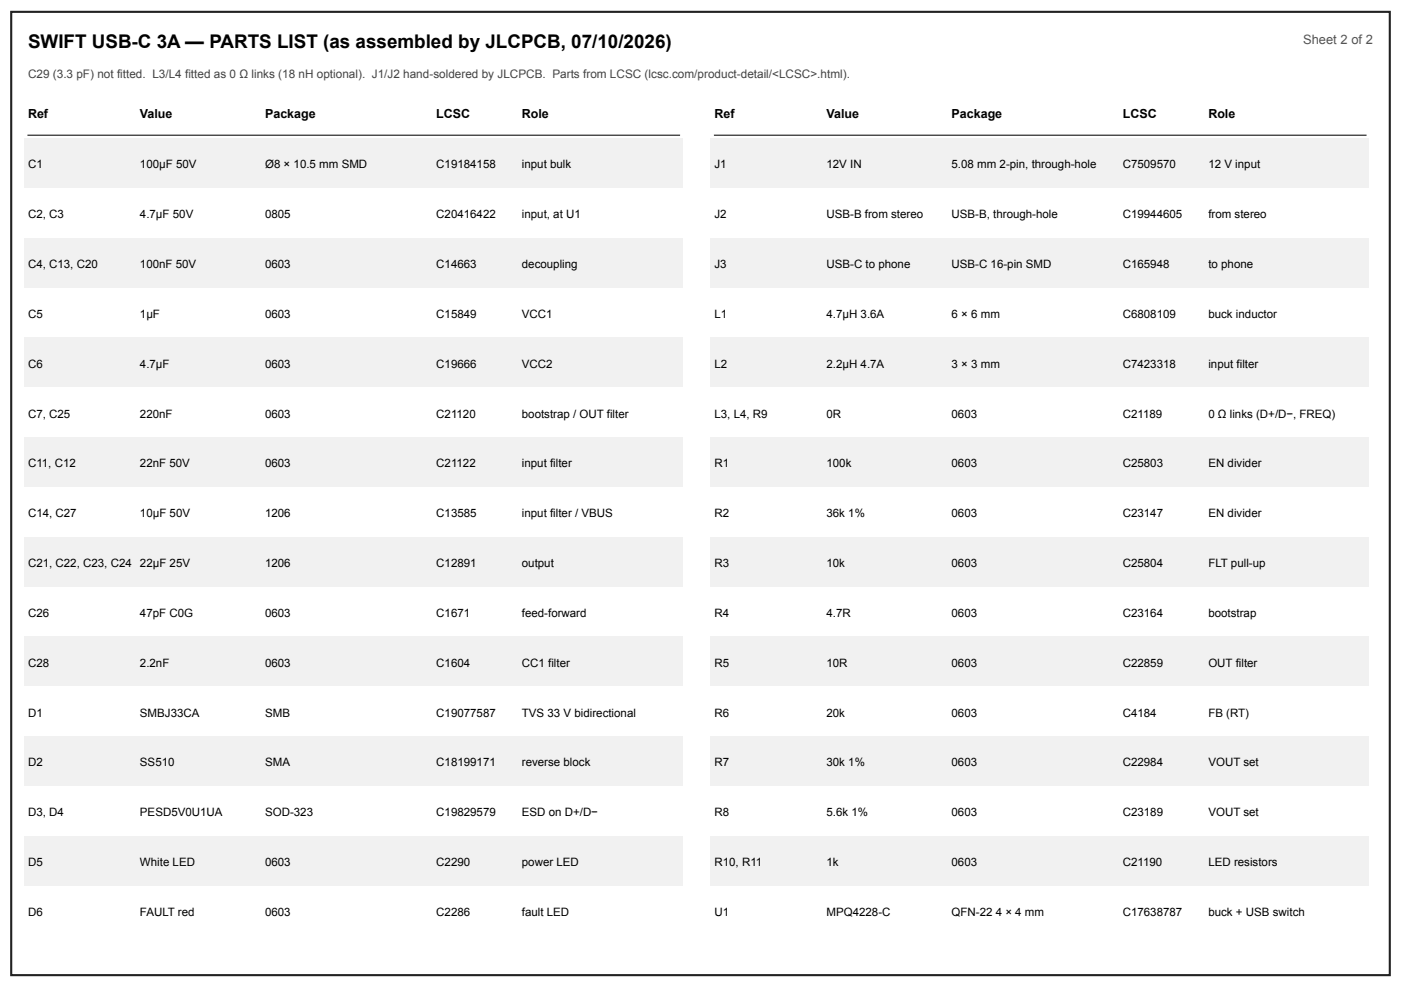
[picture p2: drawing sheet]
<svg xmlns="http://www.w3.org/2000/svg" width="210mm" height="148mm" viewBox="0 0 210 148" stroke-linecap="round" stroke-linejoin="round" font-family="sans-serif">
<defs><g id="words">
<text font-size="2.8" x="4.2" y="7.2">SWIFT USB-C 3A — PARTS LIST (as assembled by JLCPCB, 07/10/2026)</text>
<text font-size="1.9" fill="#555" x="195.3" y="6.6">Sheet 2 of 2</text>
<g font-size="1.9">
<text x="4.2" y="17.6">Ref</text>
<text x="21" y="17.6">Value</text>
<text x="39.7" y="17.6">Package</text>
<text x="65.4" y="17.6">LCSC</text>
<text x="78.2" y="17.6">Role</text>
<text x="107.1" y="17.6">Ref</text>
<text x="123.9" y="17.6">Value</text>
<text x="142.6" y="17.6">Package</text>
<text x="168.3" y="17.6">LCSC</text>
<text x="181.1" y="17.6">Role</text>
</g>
<text font-size="1.8" fill="#444" x="4.2" y="11.6">C29 (3.3 pF) not fitted. L3/L4 fitted as 0 Ω links (18 nH optional). J1/J2 hand-soldered by JLCPCB. Parts from LCSC (lcsc.com/product-detail/&lt;LCSC&gt;.html).</text>
<g font-size="1.7">
<text x="4.2" y="25.2">C1</text>
<text x="21" y="25.2">100µF 50V</text>
<text x="39.7" y="25.3">Ø8 × 10.5 mm SMD</text>
<text x="65.4" y="25.2">C19184158</text>
<text x="78.2" y="25.2">input bulk</text>
<text x="107.1" y="25.2">J1</text>
<text x="123.9" y="25.2">12V IN</text>
<text x="142.6" y="25.2">5.08 mm 2-pin, through-hole</text>
<text x="168.3" y="25.2">C7509570</text>
<text x="181.1" y="25.2">12 V input</text>
<text x="4.2" y="32.7">C2, C3</text>
<text x="21" y="32.7">4.7µF 50V</text>
<text x="39.7" y="32.7">0805</text>
<text x="65.4" y="32.7">C20416422</text>
<text x="78.2" y="32.7">input, at U1</text>
<text x="107.1" y="32.7">J2</text>
<text x="123.9" y="32.7">USB-B from stereo</text>
<text x="142.6" y="32.7">USB-B, through-hole</text>
<text x="168.3" y="32.7">C19944605</text>
<text x="181.1" y="32.7">from stereo</text>
<text x="4.2" y="40.2">C4, C13, C20</text>
<text x="21" y="40.2">100nF 50V</text>
<text x="39.7" y="40.2">0603</text>
<text x="65.4" y="40.2">C14663</text>
<text x="78.2" y="40.2">decoupling</text>
<text x="107.1" y="40.2">J3</text>
<text x="123.9" y="40.2">USB-C to phone</text>
<text x="142.6" y="40.2">USB-C 16-pin SMD</text>
<text x="168.3" y="40.2">C165948</text>
<text x="181.1" y="40.2">to phone</text>
<text x="4.2" y="47.7">C5</text>
<text x="21" y="47.7">1µF</text>
<text x="39.7" y="47.7">0603</text>
<text x="65.4" y="47.7">C15849</text>
<text x="78.2" y="47.7">VCC1</text>
<text x="107.1" y="47.7">L1</text>
<text x="123.9" y="47.7">4.7µH 3.6A</text>
<text x="142.6" y="47.7">6 × 6 mm</text>
<text x="168.3" y="47.7">C6808109</text>
<text x="181.1" y="47.7">buck inductor</text>
<text x="4.2" y="55.1">C6</text>
<text x="21" y="55.1">4.7µF</text>
<text x="39.7" y="55.1">0603</text>
<text x="65.4" y="55.1">C19666</text>
<text x="78.2" y="55.1">VCC2</text>
<text x="107.1" y="55.1">L2</text>
<text x="123.9" y="55.1">2.2µH 4.7A</text>
<text x="142.6" y="55.1">3 × 3 mm</text>
<text x="168.3" y="55.1">C7423318</text>
<text x="181.1" y="55.1">input filter</text>
<text x="4.2" y="62.6">C7, C25</text>
<text x="21" y="62.6">220nF</text>
<text x="39.7" y="62.6">0603</text>
<text x="65.4" y="62.6">C21120</text>
<text x="78.2" y="62.6">bootstrap / OUT filter</text>
<text x="107.1" y="62.6">L3, L4, R9</text>
<text x="123.9" y="62.6">0R</text>
<text x="142.6" y="62.6">0603</text>
<text x="168.3" y="62.6">C21189</text>
<text x="181.1" y="62.6">0 Ω links (D+/D−, FREQ)</text>
<text x="4.2" y="70.1">C11, C12</text>
<text x="21" y="70.1">22nF 50V</text>
<text x="39.7" y="70.1">0603</text>
<text x="65.4" y="70.1">C21122</text>
<text x="78.2" y="70.1">input filter</text>
<text x="107.1" y="70.1">R1</text>
<text x="123.9" y="70.1">100k</text>
<text x="142.6" y="70.1">0603</text>
<text x="168.3" y="70.1">C25803</text>
<text x="181.1" y="70.1">EN divider</text>
<text x="4.2" y="77.6">C14, C27</text>
<text x="21" y="77.6">10µF 50V</text>
<text x="39.7" y="77.6">1206</text>
<text x="65.4" y="77.6">C13585</text>
<text x="78.2" y="77.6">input filter / VBUS</text>
<text x="107.1" y="77.6">R2</text>
<text x="123.9" y="77.6">36k 1%</text>
<text x="142.6" y="77.6">0603</text>
<text x="168.3" y="77.6">C23147</text>
<text x="181.1" y="77.6">EN divider</text>
<text x="4.2" y="85">C21, C22, C23, C24</text>
<text x="21" y="85">22µF 25V</text>
<text x="39.7" y="85">1206</text>
<text x="65.4" y="85">C12891</text>
<text x="78.2" y="85">output</text>
<text x="107.1" y="85">R3</text>
<text x="123.9" y="85">10k</text>
<text x="142.6" y="85">0603</text>
<text x="168.3" y="85">C25804</text>
<text x="181.1" y="85">FLT pull-up</text>
<text x="4.2" y="92.5">C26</text>
<text x="21" y="92.5">47pF C0G</text>
<text x="39.7" y="92.5">0603</text>
<text x="65.4" y="92.5">C1671</text>
<text x="78.2" y="92.5">feed-forward</text>
<text x="107.1" y="92.5">R4</text>
<text x="123.9" y="92.5">4.7R</text>
<text x="142.6" y="92.5">0603</text>
<text x="168.3" y="92.5">C23164</text>
<text x="181.1" y="92.5">bootstrap</text>
<text x="4.2" y="100">C28</text>
<text x="21" y="100">2.2nF</text>
<text x="39.7" y="100">0603</text>
<text x="65.4" y="100">C1604</text>
<text x="78.2" y="100">CC1 filter</text>
<text x="107.1" y="100">R5</text>
<text x="123.9" y="100">10R</text>
<text x="142.6" y="100">0603</text>
<text x="168.3" y="100">C22859</text>
<text x="181.1" y="100">OUT filter</text>
<text x="4.2" y="107.4">D1</text>
<text x="21" y="107.4">SMBJ33CA</text>
<text x="39.7" y="107.4">SMB</text>
<text x="65.4" y="107.4">C19077587</text>
<text x="78.2" y="107.4">TVS 33 V bidirectional</text>
<text x="107.1" y="107.4">R6</text>
<text x="123.9" y="107.4">20k</text>
<text x="142.6" y="107.4">0603</text>
<text x="168.3" y="107.4">C4184</text>
<text x="181.1" y="107.4">FB (RT)</text>
<text x="4.2" y="114.9">D2</text>
<text x="21" y="114.9">SS510</text>
<text x="39.7" y="114.9">SMA</text>
<text x="65.4" y="114.9">C18199171</text>
<text x="78.2" y="114.9">reverse block</text>
<text x="107.1" y="114.9">R7</text>
<text x="123.9" y="114.9">30k 1%</text>
<text x="142.6" y="114.9">0603</text>
<text x="168.3" y="114.9">C22984</text>
<text x="181.1" y="114.9">VOUT set</text>
<text x="4.2" y="122.4">D3, D4</text>
<text x="21" y="122.4">PESD5V0U1UA</text>
<text x="39.7" y="122.4">SOD-323</text>
<text x="65.4" y="122.4">C19829579</text>
<text x="78.2" y="122.4">ESD on D+/D−</text>
<text x="107.1" y="122.4">R8</text>
<text x="123.9" y="122.4">5.6k 1%</text>
<text x="142.6" y="122.4">0603</text>
<text x="168.3" y="122.4">C23189</text>
<text x="181.1" y="122.4">VOUT set</text>
<text x="4.2" y="129.9">D5</text>
<text x="21" y="129.9">White LED</text>
<text x="39.7" y="129.9">0603</text>
<text x="65.4" y="129.9">C2290</text>
<text x="78.2" y="129.9">power LED</text>
<text x="107.1" y="129.9">R10, R11</text>
<text x="123.9" y="129.9">1k</text>
<text x="142.6" y="129.9">0603</text>
<text x="168.3" y="129.9">C21190</text>
<text x="181.1" y="129.9">LED resistors</text>
<text x="4.2" y="137.3">D6</text>
<text x="21" y="137.3">FAULT red</text>
<text x="39.7" y="137.3">0603</text>
<text x="65.4" y="137.3">C2286</text>
<text x="78.2" y="137.3">fault LED</text>
<text x="107.1" y="137.3">U1</text>
<text x="123.9" y="137.3">MPQ4228-C</text>
<text x="142.6" y="137.3">QFN-22 4 × 4 mm</text>
<text x="168.3" y="137.3">C17638787</text>
<text x="181.1" y="137.3">buck + USB switch</text>
</g>
</g></defs>
<path d="M1.7 1.8h206.6v144.4h-206.6z" fill="none" stroke="#222" stroke-width=".32"/>
<g fill="#f1f1f1">
<path d="M3.6 20.7h98.7v7.4h-98.7z"/>
<path d="M3.6 35.7h98.7v7.4h-98.7z"/>
<path d="M3.6 50.6h98.7v7.4h-98.7z"/>
<path d="M3.6 65.6h98.7v7.4h-98.7z"/>
<path d="M3.6 80.5h98.7v7.4h-98.7z"/>
<path d="M3.6 95.5h98.7v7.4h-98.7z"/>
<path d="M3.6 110.4h98.7v7.4h-98.7z"/>
<path d="M3.6 125.4h98.7v7.4h-98.7z"/>
<path d="M106.5 20.7h98.7v7.4h-98.7z"/>
<path d="M106.5 35.7h98.7v7.4h-98.7z"/>
<path d="M106.5 50.6h98.7v7.4h-98.7z"/>
<path d="M106.5 65.6h98.7v7.4h-98.7z"/>
<path d="M106.5 80.5h98.7v7.4h-98.7z"/>
<path d="M106.5 95.5h98.7v7.4h-98.7z"/>
<path d="M106.5 110.4h98.7v7.4h-98.7z"/>
<path d="M106.5 125.4h98.7v7.4h-98.7z"/>
</g>
<path d="M4.2 20.3h97.6M107.1 20.3h97.6" fill="none" stroke="#222" stroke-width=".18"/>
<use href="#words"/>
</svg>
